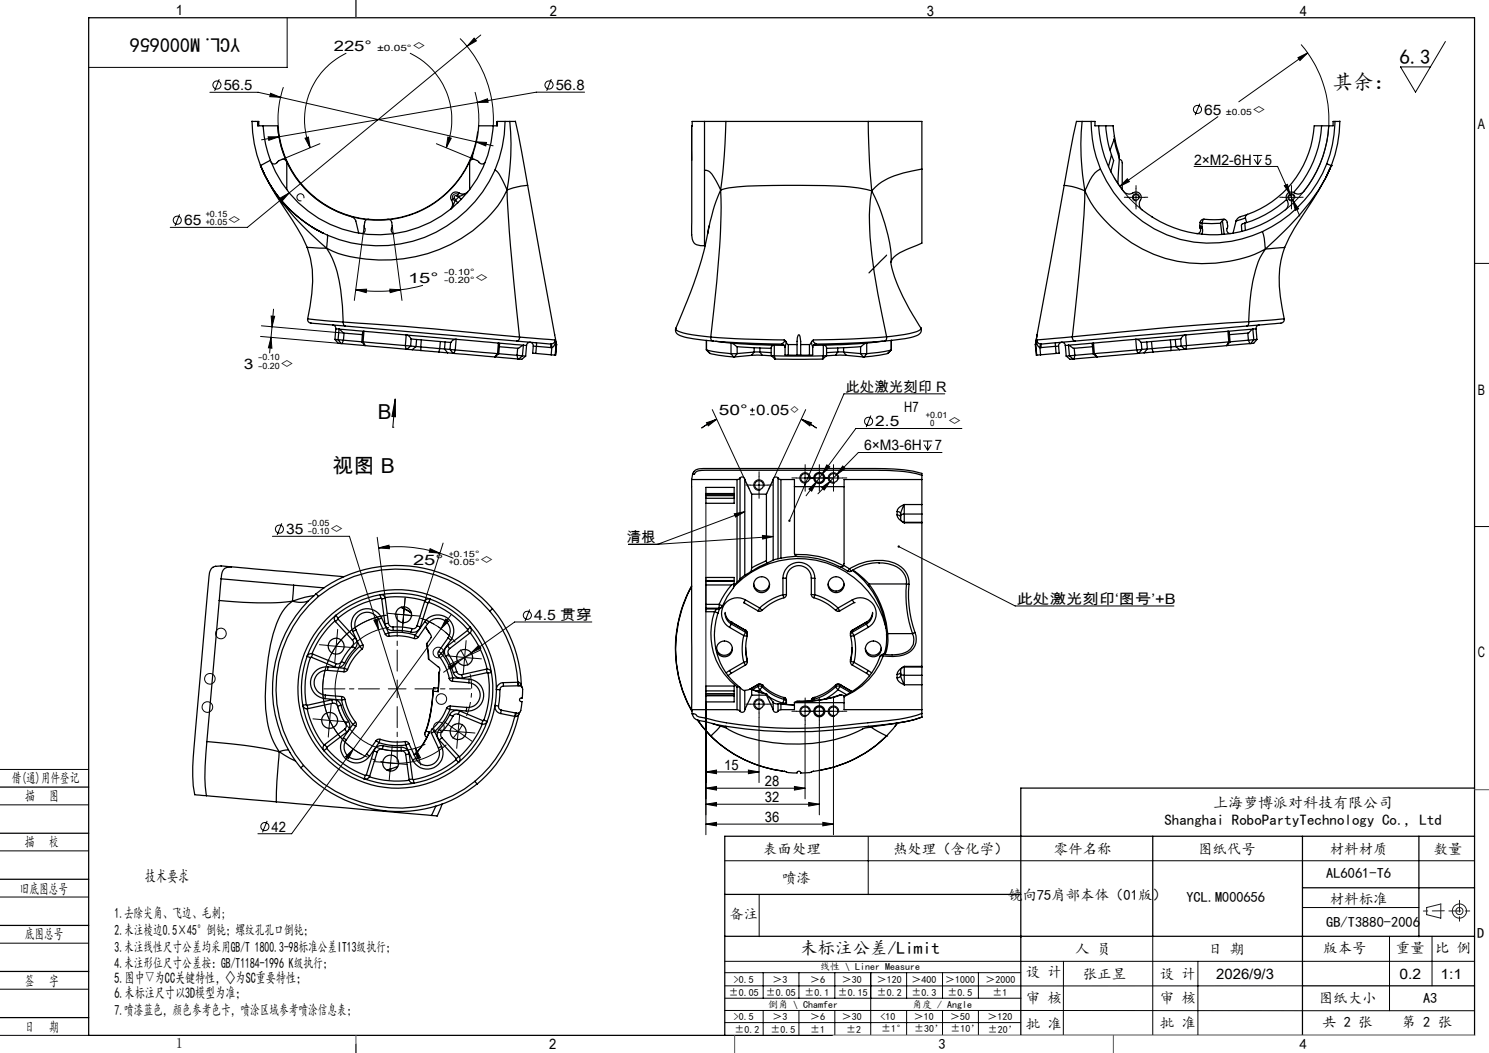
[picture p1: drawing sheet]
<svg xmlns="http://www.w3.org/2000/svg" width="420mm" height="297mm" viewBox="0 0 420 297" stroke-linecap="round" stroke-linejoin="round" font-family="sans-serif">
<defs><g id="words">
<g font-size="5.8">
<text x="394.8" y="18">6.3</text>
<text x="375.8" y="25.2">其余：</text>
<text x="106.5" y="118.2">B</text>
<text x="93.9" y="133.5">视图 B</text>
</g>
<text font-size="5.6" x="67.7" y="10.6" transform="rotate(-180 67.7 10.6)">YCL.M000656</text>
<text font-size="4.9" x="225.7" y="269">未标注公差/Limit</text>
<text font-size="4.7" x="40.9" y="248.8">技术要求</text>
<g font-size="4.2">
<text x="342.2" y="227.9">上海萝博派对科技有限公司</text>
<text x="328.5" y="232.8">Shanghai RoboPartyTechnology Co., Ltd</text>
<text x="32.3" y="277.4">5.图中▽为CC关键特性，◇为SC重要特性；</text>
<text x="32.3" y="281.6">6.未标注尺寸以3D模型为准；</text>
</g>
<g font-size="4.1">
<text x="49.6" y="4.3">1</text>
<text x="155.1" y="4.6">2</text>
<text x="261.4" y="4.6">3</text>
<text x="366.6" y="4.6">4</text>
<text x="94.1" y="14.4">225°</text>
<text x="116.1" y="14.4">◇</text>
<text x="63.1" y="25.4">56.5</text>
<text x="156.8" y="25.4">56.8</text>
<text x="339.7" y="32.3">65</text>
<text x="353.1" y="32.3">◇</text>
<text x="416.9" y="36.3">A</text>
<text x="336.8" y="46.5">2×M2-6H</text>
<text x="356.8" y="46.5">5</text>
<text x="51.9" y="63.6">65</text>
<text x="64.1" y="63.6">◇</text>
<text x="115.1" y="79.9">15°</text>
<text x="133.8" y="79.9">◇</text>
<text x="68.7" y="104.1">3</text>
<text x="78.9" y="104.1">◇</text>
<text x="238.5" y="110.5">此处激光刻印 R</text>
<text x="416.9" y="111.3">B</text>
<text x="202.7" y="117.1">50° 0.05◇</text>
<text x="255" y="116.2">H7</text>
<text x="246.9" y="120.3">2.5</text>
<text x="267.3" y="120.3">◇</text>
<text x="243.7" y="127">6×M3-6H</text>
<text x="263.7" y="127">7</text>
<text x="80.7" y="150.7">35</text>
<text x="92.9" y="150.7">◇</text>
<text x="176.8" y="152.9">清根</text>
<text x="116.5" y="159.4">25°</text>
<text x="135.2" y="159.4">◇</text>
<text x="286.8" y="170.3">此处激光刻印‘图号’+B</text>
<text x="150.7" y="175">4.5 贯穿</text>
<text x="416.9" y="185.3">C</text>
<text x="3.3" y="220.9">借(通)用件登记</text>
<text x="204.3" y="217.1">15</text>
<text x="215.8" y="221.7">28</text>
<text x="7.1" y="226">描</text>
<text x="13.9" y="226">图</text>
<text x="215.8" y="226.3">32</text>
<text x="215.8" y="231.9">36</text>
<text x="7" y="238.9">描</text>
<text x="13.8" y="238.9">校</text>
<text x="76.6" y="234.6">42</text>
<text x="215.3" y="240.8">表面处理</text>
<text x="251.9" y="240.8">热处理（含化学）</text>
<text x="297.3" y="240.8">零件名称</text>
<text x="337.9" y="240.8">图纸代号</text>
<text x="375.1" y="240.8">材料材质</text>
<text x="404.4" y="240.8">数量</text>
<text x="220.6" y="249">喷漆</text>
<text x="374.1" y="247.7">AL6061-T6</text>
<text x="5.6" y="252">旧底图总号</text>
<text x="284.4" y="253.7">镜向75肩部本体（01版）</text>
<text x="334.7" y="254.4">YCL.M000656</text>
<text x="375.1" y="254.9">材料标准</text>
<text x="32.3" y="258.9">1.去除尖角、飞边、毛刺;</text>
<text x="32.3" y="263.6">2.未注棱边0.5×45°倒钝；螺纹孔孔口倒钝；</text>
<text x="205.7" y="259.3">备注</text>
<text x="374.1" y="261.4">GB/T3880-2006</text>
<text x="7" y="265">底图总号</text>
<text x="32.3" y="268.4">3.未注线性尺寸公差均采用GB/T 1800.3-98标准公差IT13级执行；</text>
<text x="303.3" y="269">人 员</text>
<text x="340.8" y="269">日 期</text>
<text x="373.2" y="268.7">版本号</text>
<text x="393.7" y="268.7">重量</text>
<text x="404.8" y="268.7">比 例</text>
<text x="416.7" y="264.6">D</text>
<text x="32.3" y="273.2">4.未注形位尺寸公差按：GB/T1184-1996 K级执行；</text>
<text x="289.3" y="275.5">设 计</text>
<text x="7" y="278">签</text>
<text x="13.8" y="278">字</text>
<text x="305.4" y="276">张正昱</text>
<text x="327.2" y="276">设 计</text>
<text x="343.1" y="276">2026/9/3</text>
<text x="394.8" y="276">0.2</text>
<text x="406.3" y="276">1:1</text>
<text x="32.3" y="286.4">7.喷漆蓝色，颜色参考色卡，喷涂区域参考喷涂信息表；</text>
<text x="289.3" y="283">审 核</text>
<text x="327.2" y="282.9">审 核</text>
<text x="372" y="283">图纸大小</text>
<text x="401.4" y="283">A3</text>
<text x="7" y="291">日</text>
<text x="13.8" y="291">期</text>
<text x="289.3" y="290.1">批 准</text>
<text x="327.2" y="290">批 准</text>
<text x="373" y="289.8">共 2 张</text>
<text x="395.4" y="289.8">第 2 张</text>
<text x="49.6" y="295.6">1</text>
<text x="154.9" y="296">2</text>
<text x="264.7" y="296">3</text>
<text x="366.6" y="296">4</text>
</g>
<g font-size="2.8">
<text x="231.3" y="273.6">线性 \ Liner Measure</text>
<text x="205.6" y="280.8">±0.05</text>
<text x="207" y="277.2">&gt;0.5</text>
<text x="216" y="280.8">±0.05</text>
<text x="217.9" y="277.2">＞3</text>
<text x="227" y="280.8">±0.1</text>
<text x="228.5" y="277.2">＞6</text>
<text x="236.3" y="280.8">±0.15</text>
<text x="237.5" y="277.2">＞30</text>
<text x="247.4" y="277.2">＞120</text>
<text x="247.4" y="280.8">±0.2</text>
<text x="257.1" y="277.2">＞400</text>
<text x="257.1" y="280.8">±0.3</text>
<text x="266.6" y="277.2">＞1000</text>
<text x="267.3" y="280.8">±0.5</text>
<text x="278" y="277.2">＞2000</text>
<text x="279.9" y="280.8">±1</text>
<text x="207" y="287.8">&gt;0.5</text>
<text x="216.6" y="284.3">倒角 \ Chamfer</text>
<text x="217.9" y="287.8">＞3</text>
<text x="228.5" y="287.8">＞6</text>
<text x="237.5" y="287.8">＞30</text>
<text x="248.4" y="287.8">&lt;10</text>
<text x="257.3" y="284.3">角度 / Angle</text>
<text x="257.8" y="287.8">＞10</text>
<text x="268" y="287.8">＞50</text>
<text x="278.5" y="287.8">＞120</text>
<text x="207.1" y="291.3">±0.2</text>
<text x="217.3" y="291.3">±0.5</text>
<text x="228.5" y="291.3">±1</text>
<text x="238.7" y="291.3">±2</text>
<text x="248.6" y="291.1">±1°</text>
<text x="257.8" y="291.1">±30’</text>
<text x="268.1" y="291.1">±10’</text>
<text x="278.6" y="291.2">±20’</text>
</g>
<g font-size="2.4">
<text x="106.4" y="14.4">±0.05°</text>
<text x="345.8" y="32.3">±0.05</text>
<text x="58" y="61.1">+0.15</text>
<text x="58" y="63.6">+0.05</text>
<text x="125.3" y="77.4">-0.10°</text>
<text x="125.3" y="79.9">-0.20°</text>
<text x="72.8" y="101.7">-0.10</text>
<text x="72.8" y="104.1">-0.20</text>
<text x="261.2" y="117.8">+0.01</text>
<text x="262.4" y="120.3">0</text>
<text x="86.8" y="148.2">-0.05</text>
<text x="86.8" y="150.7">-0.10</text>
<text x="126.7" y="157">+0.15°</text>
<text x="126.7" y="159.4">+0.05°</text>
</g>
</g></defs>
<g fill="none" stroke="#000" stroke-width=".28">
<path d="M100.4 0v5M81 5v14h-56M97.7 15a20.8 20.8 0 0 0-10.2 26.7M115.6 15a20.8 20.8 0 0 1 10.3 26.7M129.8 10.9a32.8 32.8 0 0 1 9.3 24.6M131.8 13l-62 51.1h-21.8M133.7 10.8l.7 .7-2.6 1.5zM135.6 9.9l-3.8 3.1M366.1 16.3l2.8-1.4-2.2 2.2zM367 12.6a32.5 32.5 0 0 1-4.4 46.6M368.9 14.9l-19.5 13.8M407.7 11.7l-8.4 14.3-4.3-7.1h8.5"/>
<path d="M59.2 26h13.6l6.3 1.4M61.8 22.4l-1.3 3.2M75.6 38.6h3.1l-2.9 1zM76.3 26.3l2.8 1.1-3-.1zM78.3 35.6a28.4 28.4 0 0 0 24.5 26.3 28.4 28.4 0 0 0 30.7-18.7M78.7 38.6l-4.9 .8M79.1 27.4l55.1 12.6M79.9 24.6a28.2 28.2 0 0 0 24 37.2M86 39l1-.3 .5 3zM126.3 38.7l1 .3-1.4 2.7zM134 26l.9 4.7 .1 4.8M134.7 28.9l2.8-1 .2 1z"/>
<path d="M134.7 28.9l-56 9.7M134.7 37.1a28.2 28.2 0 0 1-25.3 24.7M155.5 22.3l-1.3 3.3M164.9 26h-13.6l-16.6 2.9M338.4 29.2l-1.3 3.3M343.5 32.9l-27.7 19.7M79 55.9l2.6-1.5-2 2.3zM85.7 55.9a1 1 0 0 0-.9-1.2 1 1 0 0 0-1 1 1 1 0 0 0 1.2 .9M90.2 40.5l-10.7 4.5M123.1 40.5l10.7 4.5M129.5 55.9a.99 .99 0 0 0-.8-1.2 .99 .99 0 0 0-1.1 1 .99 .99 0 0 0 1.2 .9M134.2 40l3 .2-.2 1z"/>
<path d="M134.2 40l4.9 1.1M314.2 50l1.8 2.7 2 2.6 4.1 3.9M317.9 55.7h5M318 50.4l.6 .8-2.8 1.4zM320.4 53.2v5M321.4 55.9a.99 .99 0 0 0-.9-1.2 .99 .99 0 0 0-1.1 1 .99 .99 0 0 0 1.3 .9M336.8 47h23.6l3.5 7.9M353.4 43.8h2.6M353.8 44.9l1 1.6M354.8 43.8v2.7M355.7 44.9l-.9 1.6M361.8 55.7h4.9"/>
<path d="M362.3 52.4l.8-.4 .8 2.9zM363.9 54.9l.7 1.5M364.3 53.2v5M364.6 56.4l1.7 2.5-.9 .4zM364.6 56.4l2 4.6M365.2 55.9a.99 .99 0 0 0-.8-1.2 .99 .99 0 0 0-1.1 1 .99 .99 0 0 0 1.2 .9M50.7 60.5l-1.3 3.2M102.7 63.7l-2.8 21M110.6 63.7l2.8 21M415.9 74.3h4.1M73.5 94.9l23 2M73.7 91.9l23.1 2"/>
<path d="M76.4 95.2l.3 3-1-.1zM76.4 95.2l-.3 4.4M76.5 89.1l1 .1-.8 3zM76.7 92.2l-.3 3M77.2 87.2l-.5 5M100.3 81.7l3.1-.1-.1 .9zM100.3 81.7l5.3 .5 3.2-.1 4.2-.4M110 81.6l3 .1-2.9 .8zM119.3 80.5l-6.3 1.2M199.3 119.2l2.9-1-2.4 1.9zM200.9 115.5l9.2 19.8M202.2 118.2l-4.3 2.6"/>
<path d="M211.6 117h1.3M211.6 115.7h1.3M212.2 115v1.3M226 118.2l2.9 1-.5 .9zM226 118.2l4.3 2.6M227.3 115.5l-9.2 19.8M245.6 117.2l-1.3 3.3M266.5 111.1h-28.4l-15.4 35.8M211.6 136.8h5M214.1 134.3v5M215.5 137.2a1.51 1.51 0 0 0-1.3-1.9 1.51 1.51 0 0 0-1.6 1.7 1.51 1.51 0 0 0 1.9 1.3M224.6 134.8h13"/>
<path d="M227.1 132.3v5M228.2 137.9l2.2-2.1-1.4 2.7zM228.5 135.2a1.5 1.5 0 0 0-1.3-1.9 1.5 1.5 0 0 0-1.6 1.7 1.5 1.5 0 0 0 1.9 1.3M230.4 135.8l-3 4M231.1 132.3v5M231.8 137.5l2.4-1.8-1.7 2.5zM231.8 133.8l-1.4 2M233.2 131.1l.8 .6-2.2 2.1zM235.1 132.3v5M236 133.9l-5.3 5.4M236.5 135.2a1.5 1.5 0 0 0-1.3-1.9 1.5 1.5 0 0 0-1.6 1.7 1.5 1.5 0 0 0 1.9 1.3M237.7 131.4l.7 .7-2.4 1.8z"/>
<path d="M260.3 124.4h2.7M260.7 125.4l1 1.6M261.7 124.4v2.6M262.6 125.4l-.9 1.6M265.7 127.6h-23.6l-6.1 6.3M271.3 120.9h-29.9l-9.6 12.9M76.8 151.3h21.8l20.1 64.5M79.5 147.6l-1.3 3.3M106.4 151.5l2.3 17.3M106.8 154.5l2.9-.7 .1 1zM106.8 154.5a39.9 39.9 0 0 1 17.3 1.5M121.3 154.8l2.8 1.2-3-.3z"/>
<path d="M124.1 156l3.8 1.5M125 153.2l-5.2 16.5M177.3 153.5h8.2M199.1 142v93.4M207.1 144.9l3-.6-2.6 1.5zM210.1 144.3l-24.6 9.2M215.1 151l3 .3-3 .7zM218.1 151.3l-32.6 2.2M253.5 154.2l32.8 16.7h44.8M415.9 148.5h4.1M95 179.8l-.4 4.9M105.4 174.9l1-.3 .4 3z"/>
<path d="M109.1 173.5a21 21 0 0 0-17.8 17.2 21 21 0 0 0 10.9 22.2M109.7 176.9a17.8 17.8 0 0 0-10.3 5.3M111.3 173.3l2.2 .1 2.8 .4M111.4 173.2l4.9 .4M114.1 170.9l-.5 5M118.5 174.3a21.5 21.5 0 0 1 8.1 4.9M124.4 177.3l-42.1 57.9h-9.6M125.7 174.6l.8 .6-2.1 2.1zM127.3 173.3l-2.9 4M149.4 171.9l-1.3 3.3M166.9 175.4h-21.7l-12.3 8.7M92.3 182.1l5 .4"/>
<path d="M96.3 186.6a17.5 17.5 0 0 0 3.4 20.2 17.5 17.5 0 0 0 20.3 3.1M126.5 188.1l2.7-1.4-2.1 2.2zM128.6 185.2l4.9 .5M131.3 182.9l-.5 5M132.9 184.1l-7.8 5.5M135 182l.6 .8-2.7 1.3zM211.6 198.6h5M214.1 196.1v5M215.5 199a1.5 1.5 0 0 0-1.3-1.9 1.5 1.5 0 0 0-1.6 1.6 1.5 1.5 0 0 0 1.9 1.4M227.1 198.1v5M231.1 198.1v5M235.1 198.1v5"/>
<path d="M0 217h25M90.5 203l5 .4M93.2 200.7l-.4 5M97.5 213.4l2.2-2.1-1.4 2.7zM107.7 215l5 .4M110.4 212.8l-.4 4.9M117.2 211l1.4 2.7-.9 .3zM126.7 206.1l5 .5M129.4 203.9l-.4 4.9M199.1 217.7l3-.5v1zM199.1 217.7h15M211.1 217.2l3 .5-3 .5z"/>
<path d="M214.1 202.4v18.3M224.6 200.6h13M227.1 204.4v20.9M228.5 201a1.5 1.5 0 0 0-1.3-1.9 1.5 1.5 0 0 0-1.6 1.7 1.5 1.5 0 0 0 1.9 1.3M231.1 204.4v25.4M235.1 204.4v31M236.5 201a1.5 1.5 0 0 0-1.3-1.9 1.5 1.5 0 0 0-1.6 1.7 1.5 1.5 0 0 0 1.9 1.3M0 227h25M0 240h25M75.4 231.5l-1.4 3.3M199.1 226.8l3-.5v1.1zM199.1 226.8h32"/>
<path d="M199.1 222.3l3-.5v1zM199.1 232.4l3-.5v1zM199.1 222.3h28M199.1 232.4h36M224.1 221.8l3 .5-3 .5zM228.1 226.3l3 .5-3 .6zM232.1 231.9l3 .5-3 .5zM244.9 236v16.3M0 253h25M204.4 242.8h211.5M214.1 252.4v11.8M367.4 256h32.8"/>
<path d="M0 266h25M0 279h25M204.4 271.1h211.5M204.4 278.1h163M204.4 274.4h83.5M215.3 274.4v7.1M225.4 274.4v7.1M235.5 274.4v7.1M245.6 274.4v17.6M255.7 274.4v7.1M265.9 274.4v7.1M276 274.4v7.1"/>
<path d="M300 271.1l-.1 21M325.2 264.1v27.9M337.9 271.1v20.9M391.9 264.1v21M403.9 264.1v14M0 292h25M100.4 294.5v2.5M204.4 285l211.5 .1M204.4 288.4h83.5M204.5 281.5h83.5M215.3 285v7M225.4 285v7"/>
<path d="M235.5 285v7M255.7 285v7M265.9 285v7M276 285v7M287.9 292h128"/>
<circle cx="61.2" cy="24" r="1.15"/>
<circle cx="154.9" cy="24" r="1.15"/>
<circle cx="337.8" cy="30.9" r="1.14"/>
<circle cx="50" cy="62.1" r="1.15"/>
<circle cx="245" cy="118.8" r="1.15"/>
<circle cx="78.8" cy="149.2" r="1.15"/>
<circle cx="62.3" cy="178.7" r="1.51"/>
<circle cx="148.7" cy="173.5" r="1.15"/>
<circle cx="58.5" cy="199.4" r="1.49"/>
<circle cx="59.2" cy="191.5" r="1.49"/>
<circle cx="123.6" cy="184" r="1.49"/>
<circle cx="124.5" cy="197.2" r="1.49"/>
<circle cx="123.8" cy="205.1" r="1.5"/>
<circle cx="74.7" cy="233.1" r="1.15"/>
</g>
<path d="M111.5 112.5v5h-.9zM111.5 112.5l-.7 8M110.8 120.5h.1" fill="none" stroke="#000" stroke-width=".3"/>
<g fill="none" stroke="#191924" stroke-width=".28">
<path d="M402.4 256l4-1v4l-4-1z"/>
<circle cx="411.7" cy="257" r="1"/>
<circle cx="411.7" cy="257" r="2"/>
</g>
<path d="M131.1 185.4l.9 2.3M131.1 185.4l-1.2-2.2M129.2 206.3l-1.5 2M129.2 206.3l1.3-2.1" fill="none" stroke="#000" stroke-width=".28" stroke-dasharray="30.5 1.3 1.3 1.3" stroke-linecap="butt"/>
<path d="M118.7 174.4a21 21 0 0 1 9.7 6.8M132.6 190.2a21 21 0 0 1-1 11.7" fill="none" stroke="#000" stroke-width=".28" stroke-dasharray="30.5 1.3 1.3 1.3" stroke-dashoffset="26.4" stroke-linecap="butt"/>
<path d="M125.9 210.1a21 21 0 0 1-32.9-6.9 21 21 0 0 1 15.9-29.7" fill="none" stroke="#000" stroke-width=".28" stroke-dasharray="30.5 1.3 1.3 1.3" stroke-dashoffset="10.5" stroke-linecap="butt"/>
<path d="M212 139.4l-1.9-4.1M216.2 139.4l1.9-4.1" fill="none" stroke="#000" stroke-width=".28" stroke-dasharray="30.5 1.3 1.3 1.3" stroke-dashoffset="30.1"/>
<g fill="none" stroke="#000" stroke-width=".35">
<path d="M25 5h390.9v287h-390.9zM71.1 34.1a35.9 35.9 0 0 0 2.4 12.6M71.1 34.3h1.6v1.2h1.5a32.2 32.2 0 0 0 2.1 9.7M72.8 34.3h.2v1.2M74.3 35.5h4a28.7 28.7 0 0 0 21.3 25.8l.7 .8 .9 3.7M139.1 35.5a32.5 32.5 0 0 1-27.4 30.3 32.5 32.5 0 0 1-35.4-20.6M140.2 34.3v1.2M142.5 34.3a35.3 35.3 0 0 1-2.9 13.7M142.5 34.3h-2.2v1.2h-5.3a33.1 33.1 0 0 1-1.7 8.2v1.2M142.5 34.3h1.3M143.8 34.3a72.2 72.2 0 0 1-.8 19.3M143.8 34.3h1.5"/>
<path d="M145.4 34.2l1.7 8.4 9.9 54.6M195.1 35.5v30.7M195.1 35.5v9.7M198.7 34.3v13.7M198.7 34.3h6.1M198.7 34.3h-3.5l.1 1.2h-.2M204.8 34.3h40.1M204.8 34.3a168.9 168.9 0 0 1-1.5 19.3M244.9 34.3a209 209 0 0 0 1 19.5M244.9 34.3h15.1v13.4M303.6 34.2l-3.4 18.1M303.7 34.3h1.5"/>
<path d="M305.2 34.3h2.6M305.2 34.3a74.6 74.6 0 0 0 .8 19.5M307.8 34.3a35.6 35.6 0 0 0 2.6 13.4M307.8 34.3h1.1v1.2h5.1l.3 2.9M309.9 35.5a31.5 31.5 0 0 0 7.6 19l1.1 .2 .7-.1a1.57 1.57 0 0 1 2.2 0 1.57 1.57 0 0 1 0 2.2l-.2 .7 .3 1.1a31.9 31.9 0 0 0 41.5 0l.3-1.1-.2-.7a1.57 1.57 0 0 1 0-2.2 1.57 1.57 0 0 1 2.2 0l.7 .1 1.1-.2a30.7 30.7 0 0 0 7.6-19M311.9 35.5a30.1 30.1 0 0 0 1.6 8.2M314.3 39.2l.5 2.5 .9 3M314.3 39.2l-1.2 3.1M314.3 38.4v.8M314.3 38.4l1.4 5.3v1M372.8 35.5a30.3 30.3 0 0 1-7.9 18.8M376.6 34.3h1.3"/>
<path d="M376.6 34.3a35.9 35.9 0 0 1-2.4 11.9M376.6 34.3h-.6v1.2h-5.3a28.3 28.3 0 0 1-18.8 25M377.9 34.1a35.9 35.9 0 0 1-2.4 12.6M73.5 46.7a36.1 36.1 0 0 0 17.4 18.9M73.5 46.7a126.9 126.9 0 0 0 10.4 17.6l1.4 2.5 1.3 3M73.5 46.7h.1M73.5 46.7a36 36 0 0 0 16.8 18.6M73.5 46.7l.1 .2M73.8 47.4l.7 1.6M76.3 45.2l-2.8 1.5M76.3 52.3a77.1 77.1 0 0 0 15.8 17.7M76.5 45.8a1.32 1.32 0 0 0 2.1-.4l.9-.4a1.02 1.02 0 0 1 1.4 .9v7.5"/>
<path d="M127.4 56.5a2.08 2.08 0 0 1-.3 2.5M128.2 55.9l.2 .6M128.2 55.9l-.8 .6M128.4 56.5l.8 .7M128.4 56.5l-1.3 2.4M128.9 55.2l.5 .3M128.9 55.2a.51 .51 0 0 0-.7 .1 .51 .51 0 0 0 0 .6M129.4 55.5l.7 .7M129.4 55.5l-1 1M129.4 54.4l-.5 .8M129.4 54.4a1.5 1.5 0 0 0-1.9 .2 1.5 1.5 0 0 0-.1 1.9M131.7 54.3l-2.3 1.2"/>
<path d="M131.9 54.1a1.96 1.96 0 0 1-2.5 .3M136.8 45.9a1.33 1.33 0 0 1-2-.5l-1-.4a1 1 0 0 0-1.3 .9v7.6M139.6 48a35.8 35.8 0 0 1-47.2 18.4M139.6 48a6.5 6.5 0 0 1 2.5 3.6l.9 2M143 53.6a33.6 33.6 0 0 1-15.9 15.4 42.6 42.6 0 0 1-33.2 1.9l-1.8-.9M143 53.6l.4 7.1a629.5 629.5 0 0 0 3.1 34.4M148.8 52.3l-2.8 .4-3 .9M198.7 48a3.3 3.3 0 0 1 2.9 2.4l1.7 3.2M198.7 48v21.3M203.3 53.6l1.2-.4a85 85 0 0 1 17.3-.9 127.4 127.4 0 0 1 21.4 .9l2.7 .6M203.3 53.6a206.7 206.7 0 0 1-1.9 33.6l-.9 7.9M203.3 53.6a51.7 51.7 0 0 0-3.7 12.3"/>
<path d="M245.9 53.8a69.8 69.8 0 0 0 .7 23.1l3.5 18.1M245.9 53.8a51.8 51.8 0 0 1 5.5 19.1l-.1 .9M260 47.7v20.9l-1.3 .6a21.7 21.7 0 0 0-6.3 3.1 1.81 1.81 0 0 0-1.1 2 56.7 56.7 0 0 0 8.4 18.2M260 47.7a27.7 27.7 0 0 0-11.3 3.6l-2.8 2.5M300.2 52.3l-7.7 42.1M300.2 52.3l2.6 .4 3.2 1.1M306 53.8a37 37 0 0 0 22.7 19.1 38.7 38.7 0 0 0 28.2-2.7M306 53.8a442.6 442.6 0 0 1-3.5 41.2M310.4 47.7a33.7 33.7 0 0 0 45.7 17.6M310.4 47.7a8.9 8.9 0 0 0-3.9 5.1l-.5 1M313.5 43.7l.6 1.6-.8 3.2M313.5 43.7l-.8 3.3"/>
<path d="M315.7 44.7l-.4 7.1M315.7 44.9l.6 .3 .2 .7v7.6M362.9 56.3l-.9 .8a30.5 30.5 0 0 1-10.9 5.8M374.2 49.6l1-2.1-1.1 2.4M374.2 46.2l1.3 .5M374.2 46.2a35.8 35.8 0 0 1-18.1 19.1M375.5 46.7a103.4 103.4 0 0 1-9 15.5l-2.8 4.8-1.3 2.8M375.5 46.7a57.1 57.1 0 0 1-11.8 17.1l-6.8 6.4M375.5 46.7h.1M86.6 69.8a26.7 26.7 0 0 1 1.3 13l-1.1 7.1M86.6 69.8l5.5 .2M88.1 64.1l3.1 1.7-.3-.2"/>
<path d="M90.9 65.6l1.5 .8M92.1 70a26.6 26.6 0 0 1 4 11.7l.7 9.1M92.4 66.4l-.3 3.6M102.1 65.9a1.24 1.24 0 0 0 .6-2l.2-1.2a.97 .97 0 0 1 1-.9l2.1 .2 3.4-.2a1.03 1.03 0 0 1 1.1 .9l.1 1.4a1.09 1.09 0 0 0-.2 1.1 1.09 1.09 0 0 0 .9 .7M195.1 66.1a3.5 3.5 0 0 0 .8 2.6 3.4 3.4 0 0 0 2.8 .6M198.7 69.3l.2 .1M199.6 65.9a120.4 120.4 0 0 1-9 26.7M200 63.7l-.4 2.2M250.1 72l-5 5M251.3 73.8h.1M324.9 61.2l.2 .1M338.4 63.7l.6 .3"/>
<path d="M338.4 63.7l.1 .5M338.5 64.2l.1 .3M338.5 62.7l.6 .3M338.5 62.7l-.1 1M338.6 64.5a1 1 0 0 1-1.1 1.4M339 64l-.5 .2M339 64l.1 .2M339.1 64.2l-.5 .3M339.1 64.2a1.96 1.96 0 0 1-.2 1.8M339.1 63h5.2M339.1 63l-.1 1M339.6 61.8l5.8 .1"/>
<path d="M339.6 61.8l-.3 .4-.2 .8M339.6 61.8a1.03 1.03 0 0 0-1.1 .9M344.3 63l.4 3.1M344.8 62.3l-.5 .7M344.8 62.3l.5 3.8M345.4 61.9l-.6 .4M345.4 61.9l.7 .7 .2 1.5a1.09 1.09 0 0 0-.2 1.2 1.09 1.09 0 0 0 1.1 .6M348.7 62.3l-.9 3.5M351.1 62.9l-.9 .5 .1 1.8M351.1 62.9l.2 2.1M351.3 61.5l-2.6 .8M351.3 61.5l.3 1.3"/>
<path d="M351.9 60.5l-.5 .4-.1 .6M351.9 60.5l-1.6 .5a2.02 2.02 0 0 0-1.6 1.3M356.1 65.3l.5 2 .3 2.9M356.9 70.2a25.8 25.8 0 0 0-4 12.1l-.7 8.4M362.4 69.8a29.2 29.2 0 0 0-.8 17l.6 3.1a1.03 1.03 0 0 1-1 1.3l-9.6 .8M362.4 69.8l-5.5 .4M86.8 89.9a.99 .99 0 0 0 .9 1.2M86.8 89.9l10 .9M87.7 91.1l9.7 .9M93.8 91.6a.97 .97 0 0 1 .9 1.1M94.5 95.7l.9 .1M94.5 95.7l.9 1.1 .8 .1"/>
<path d="M94.7 92.7l.9 .1M94.7 92.7l-.2 3M95.4 95.8l1.5 .2M95.4 95.8l.8 1.1M95.6 92.8l7.1 .6M95.6 92.8a3.5 3.5 0 0 0 3.5 1.3l3.1 .3M95.6 92.8l-.2 3M96.2 96.9h.3M96.5 96.9l6.4 .6M96.8 90.8l17.6 1.3 32.1 3M96.8 90.8a.93 .93 0 0 0 .6 1.2M96.9 96l-.4 .9"/>
<path d="M96.9 96l5.2 .4M97 93.9l-.1 2.1M97.4 92l48.3 4.2M102.1 96.4h.3M102.1 96.4l.8 1.1M102.3 93.8l-.2 2.6M102.4 96.4l11.9 1.1M102.4 96.4l.6 1.1M102.7 93.4l11.9 1.1M102.7 93.4l-.4 .4M102.7 93.4l-.3 3M102.9 97.5h.1"/>
<path d="M103 97.5l11.5 1M114.3 97.5l1.5 .1M114.3 97.5l.2 1M114.5 98.5h.3M114.6 94.5l14.1 1.2M114.6 94.5l.9 .5 .4 .6 1.4 .1 9.9 .9 .6-.7 .9-.2M114.6 94.5l-.3 3M114.8 98.5l1.5 .1M115.8 97.6l-1 .9M115.8 97.6l1.5 .2M116 95.6l-.2 2M116.3 98.6l2.4 .3"/>
<path d="M117.3 97.8l1.4 .1M117.3 97.8l-1 .8M117.5 95.7l-.2 2.1M118.7 97.9l5.3 .4M118.7 97.9v1M118.7 98.9l5.1 .4M118.9 95.8l-.2 2.1M123.8 99.3l2.5 .2M124 98.3l1.4 .1M124 98.3l-.2 1M124.2 96.3l-.2 2M125.4 98.4l1.5 .2"/>
<path d="M125.4 98.4l.9 1.1M125.6 96.4l-.2 2M126.3 99.5l1.5 .2M126.9 98.6l1.5 .1M126.9 98.6l.9 1.1M127.1 96.6l-.2 2M127.8 99.7h.3M128.1 99.7l11.4 1M128.4 98.7l11.9 1.1M128.4 98.7l-.3 1M128.7 95.7l11.9 1.1M128.7 95.7l-.3 3"/>
<path d="M140.3 99.8h.4M140.3 99.8l-.8 .9M140.6 96.8l7 .6M140.6 96.8l.3 .1-.2 2.9M140.6 96.8l-.3 3M140.7 99.8l-1.1 .9M140.7 99.8l5.1 .4M145.7 96.2l9.6 .8M146 98.2l-.2 2M146.5 95.1a.94 .94 0 0 1-.8 1.1M146.5 95.1l10 .8M147.6 97.4l-.5 .2a1.49 1.49 0 0 1-1.9 .6l-4.3-.4"/>
<path d="M147.6 97.4l.9 .1M147.6 97.4l-.2 3M148.5 97.5l-.2 2.9M149.5 96.6a1.03 1.03 0 0 1 .9 1M149.5 96.6a.96 .96 0 0 0-1 .9M150.4 97.6l-.2 2 .9 .1M150.4 97.6l.9 .1M151.1 99.7l4.4 .4M151.3 96.7v1M151.3 97.7l4 .3M151.3 97.7l-.2 2M155.3 97v1"/>
<path d="M155.3 97h.2M155.3 98h.3M155.5 97l.1 1M155.6 98l-.1 2.1M156.5 95.9l.2 .6M156.5 95.9a.99 .99 0 0 1-1 1.1M156.7 96.5l.1 .7M156.7 96.5l-.5 1.1-.6 .4M156.8 97.2h.2M156.8 97.2l-.2 3M156.9 96.7l.1 .5M157 97.2l-.4 3"/>
<path d="M190.6 92.6a1.78 1.78 0 0 0 1.8 2.3 110.3 110.3 0 0 0 22.9 2l5.2 .1M190.6 92.6a1.27 1.27 0 0 0 1.3 1.1l3.4 .7 5.2 .7M199.1 96l.1 .1M199.2 96l.1 2.7M199.2 98.7l1 1M199.3 98.7l3.6 .7 3.3 .4M199.3 98.7l.9 1M200.2 99.7l2.6 .5 4.1 .5M200.5 95.1l9.5 .5 11.2 .3M200.5 95.1a.88 .88 0 0 0 .6 1.1M201.9 96.3l4.3 .5M206.2 96.8l12.2 .6"/>
<path d="M206.2 96.8l.5 .1a3.7 3.7 0 0 0 3.2 1l7.6 .3M206.2 96.8v3M206.2 99.8l.7 .9M207.9 99.7l-1.7 .1M207.9 99.7l-.7 1M207.9 97.8v1.9M212.7 99.3l-4.8 .4M212.7 99.3l-.7 .9M212.7 98.1v1.2M214.3 99.3l3.2 .1M214.3 99.3h-1.6M214.3 99.3l.7 .9"/>
<path d="M214.3 98.1v1.2M218.4 97.4h-.2a.67 .67 0 0 0-.6 .7l-.1 2.2M218.4 97.4h2.8M218.4 97.4v3M220.5 97l.4 .2M220.9 97.2l.5 .8M221.2 95.9a.82 .82 0 0 1-.7 1.1M221.2 95.9l.6 .6M221.4 98v2.1l1 .1M221.8 96.5l.6 .7M221.8 96.5l-.4 1.5M222.4 97.2h2.4"/>
<path d="M222.4 97.2v3M225.8 97.2h2.5M228.3 97.2v3M228.9 96.5l-.6 .7M228.9 96.5l.3 1.5M229.2 98v2.1l-.9 .1M229.4 95.9v.1a.92 .92 0 0 0 .8 1M229.4 95.9l-.5 .6M229.7 97.2l-.5 .8M230.2 97l-.5 .2M232.2 97.4a.82 .82 0 0 1 1 .7v2.2M232.2 97.4h-2.8"/>
<path d="M232.2 97.4v3M236.3 99.3l-3.1 .1M236.3 99.3h1.6M236.3 99.3l-.6 .9M236.3 98.1v1.2M237.9 99.3l4.8 .4M237.9 99.3l.8 .9M237.9 98.1v1.2M242.7 99.7l1.8 .1M242.7 99.7l.8 1M242.7 97.8v1.9M244.5 96.8l-12.3 .6"/>
<path d="M244.5 96.8l-1.6 1-9.8 .4M244.5 96.8v3M244.5 99.8l-.7 .9M248.9 96.2l-4.4 .6M250.1 95a.93 .93 0 0 1-.7 1.2l-6.8 .5-12.4 .3M250.1 95l-9.5 .6-11.2 .3M250.4 99.7l-2.5 .5-4.1 .5M251.4 98.7l-3.6 .7-3.3 .4M251.4 98.7l-1 1M251.4 96v2.7M251.5 96l-.1 .1M259.7 92.4a1.59 1.59 0 0 1-1.4 2.4 43.7 43.7 0 0 1-8.9 1.4"/>
<path d="M259.7 92.4v.1M259.7 92.5l.1 .2a3.1 3.1 0 0 1-2.2 1.1l-2.5 .6-5 .6M292 97.2h.2M292 97.2l.4 3M292.2 97.2l.2 3M292.2 96.3l-.2 .9M292.2 96.3l-.1 .4M292.3 96.5l-.1 .7M292.3 96.5l.5 1.1 .5 .4M292.5 94.4l-.3 1.9zM292.5 95.9l-.2 .6M292.5 95.9a.99 .99 0 0 0 1 1.1"/>
<path d="M293.3 98h.4M293.3 98l.2 2.1M293.5 97l-.2 1M293.5 97h.2M293.7 97v1M297.7 97.7l-4 .3M297.7 97.7l.2 2M297.7 96.7v1M297.9 99.7l-4.4 .4M298.6 97.6l.2 2-.9 .1M298.6 97.6l-.9 .1M299.4 96.6a.96 .96 0 0 1 1.1 .9"/>
<path d="M299.5 96.6a1.03 1.03 0 0 0-.9 1M300.5 97.5l.2 2.9M301.4 97.4a3 3 0 0 0 3 .7l3.8-.3M301.4 97.4l-.9 .1M301.4 97.4l.3 3M302.5 95a1.02 1.02 0 0 0 .8 1.2M302.5 95l-10 .9M303 98.2l.2 2M303.3 96.2l-9.6 .8M308.3 99.8h.4M308.3 99.8l1.1 .9M308.3 99.8l-5.1 .4"/>
<path d="M308.4 96.8l-7 .6M308.4 96.8l-.3 .3 .2 2.7M308.4 96.8l.3 3M308.7 99.8l.8 .9M320.4 95.7l-12 1.1M320.4 95.7l.2 3M320.6 98.7l-11.9 1.1M320.6 98.7l.4 1M321 99.7l-11.5 1M321.2 99.7h-.2M321.9 96.6l.2 2M322.1 98.6l-1.5 .1"/>
<path d="M322.1 98.6l-.9 1.1M322.7 99.5l-1.5 .2M323.5 96.4l.1 2M323.6 98.4l-1.5 .2M323.6 98.4l-.9 1.1M324.8 96.3l.2 2M325 98.3l-1.4 .1M325 98.3l.2 1M325.2 99.3l-2.5 .2M330.1 95.8l.2 2.1M330.3 98.9l-5.1 .4M330.3 97.9l-5.3 .4"/>
<path d="M330.3 97.9v1M331.5 95.7l.2 2.1M331.7 97.8l-1.4 .1M331.7 97.8l1 .8M332.7 98.6l-2.4 .3M333 95.6l.2 2M333.2 97.6l1.1 .9M333.2 97.6l-1.5 .2M334.3 98.5l-1.6 .1M334.4 94.5l-14 1.2M334.4 94.5l-.8 .3-.5 .8-1.4 .1-9.9 .9-.8-.8-.6-.1M334.4 94.5l.3 3"/>
<path d="M334.5 98.5h-.2M334.7 97.5l-1.5 .1M334.7 97.5l-.2 1M346 97.5l-11.5 1M346 97.5h.1M346.4 93.4l-12 1.1M346.4 93.4l.3 .2 .3 2.8M346.4 93.4l.2 3M346.6 96.4l-11.9 1.1M346.6 96.4h.4M346.6 96.4l-.6 1.1M347 96.4l-1 1.1"/>
<path d="M351.6 92l-48.3 4.2M352 93.9l.1 2.1M352.1 96l.4 .9M352.1 96l-5.1 .4M352.2 90.7l-21.7 1.6-28 2.7M352.2 90.7a.95 .95 0 0 1-.6 1.3M352.5 96.9h.3M352.5 96.9l-6.5 .6M353.4 92.8l-7 .6M353.4 92.8l-.5 .3a1.41 1.41 0 0 1-1.7 .9l-4.4 .4M353.4 92.8l.3 3M353.7 95.8l-1.6 .2"/>
<path d="M353.7 95.8l-.9 1.1M354.3 92.7l-.9 .1M354.3 92.7l.2 3M354.5 95.7l-.8 .1M354.5 95.7l-.9 1.1-.8 .1M355.2 91.6a.97 .97 0 0 0-.9 1.1M362.2 89.9l-10 .8M139.5 100.7h.1M139.6 100.7l6.4 .5M145.8 100.2l1.6 .2M145.8 100.2l.2 1M146 101.2l.3 .1"/>
<path d="M147.4 100.4h.9M147.4 100.4l-1.1 .9M148.3 100.4l-1.1 .9h-.9M155.5 100.1l1.1 .1M206.9 100.7h.3M212 100.2h3M212 100.2l-4.8 .5M215 100.2l2.6 .2M217.5 100.3l.9 .1M217.5 100.3l1.2 1M218.4 100.4h13.8M218.4 100.4l.3 .9"/>
<path d="M218.7 101.3h13.3M222.4 100.2h2.4l.1-4.9 .3-.9 .3 .1 .2 .5 .1 1.3v3.9h2.5M224.8 100.2h1M232.2 100.4l-.2 .9M233.2 100.3l-1 .1M233.2 100.3l-1.2 1M235.7 100.2l-2.7 .2M235.7 100.2h3M238.7 100.2l4.8 .5M243.5 100.7h.3M293.5 100.1l-1.1 .1M300.7 100.4l1.1 .9h.9"/>
<path d="M301.7 100.4h-1M301.7 100.4l1 .9M303 101.2l-.3 .1M303.2 100.2l-1.5 .2M303.2 100.2l-.2 1M309.4 100.7h.1M309.4 100.7l-6.4 .5M195.1 135.3v64.8M195.1 135.3h12.8M195.4 133.7l-.3 1.6M199.1 139.4v.4M199.1 139.2v-1.7h8v1.7"/>
<path d="M199.1 139.4h8M199.1 139.8h8M199.1 139.2v.2M199.1 139.8v.7M199.1 139.2h8M207.1 139.4v.4M207.1 139.2v.2M207.1 139.8v.7M207.9 135.3v28.9M208.7 134.8l-.8 .5M208.7 134.8a.75 .75 0 0 1 .9-.2 .75 .75 0 0 1 .5 .7M208.7 134.8v28.6"/>
<path d="M210.1 135.3v26.9M210.1 135.3l1.9 4.1M212 139.4v20.8M212 139.4h4.2M216.2 139.4v18.7M218.1 135.3v22.7M218.1 135.3l-1.9 4.1M219.5 134.8a.77 .77 0 0 0-.9-.2 .77 .77 0 0 0-.5 .7M219.5 134.8l.8 .5M219.5 134.8v22.8M220.3 135.3v22.1M220.3 135.3h3.8v2"/>
<path d="M224.1 137.3l.1 19.1M224.1 137.3h14M238.1 137.3v21.7l-.2 .6M260 134.1a54.6 54.6 0 0 0-14.6-1.5h-43.5a11.6 11.6 0 0 0-5.6 .5l-.4 .6h-.6a2.15 2.15 0 0 1 2-1.5l49.6-.1a51.4 51.4 0 0 1 13.1 1.4v1.8M260 135.3v7M260 135.3h-21.9v2M65.3 159.9l31.7 2.8M65.3 159.9l-1.2 .1-.8 .4a3.9 3.9 0 0 0-.9 2.9M65.3 159.9l-2.8-.3-1.6 .1a1.99 1.99 0 0 0-1.8 1.9l-4.4 49.3a38.7 38.7 0 0 0 .3 13.3l3.2 .2M199.1 140.5v1.5h8v-1.5M199.1 140.5h8M216.2 158.1l.1 .6h.2"/>
<path d="M216.2 158.1l-4.2 2.1M216.5 158.7l-2.4 1.2-2.5 1.5M218.1 158l-1.6 .7M219.5 157.6l-1.4 .4M220.3 157.4l-.8 .2M224.2 156.4a26 26 0 0 1 13.7 3.2M224.2 156.4l.4 .5a27.6 27.6 0 0 1 12.5 3l.8-.3M224.8 156.9l-4.5 .5M237.1 159.9l1.9 1.1M237.9 159.4l1.7 1M247.9 158.7a7.9 7.9 0 0 1 7.4 3.6l.3 .8 .1 1.6M248 158.7a13.4 13.4 0 0 0-7.8 2.3"/>
<path d="M253 145.2a3.4 3.4 0 0 0 2.1 2.3M253 144.2v1M253 144.2a.87 .87 0 0 1 1 .8M253 145.2a.88 .88 0 0 1 1 .7M254 145.5v.7a1.05 1.05 0 0 0 1.1 1.1M254 145v.5M255 147.3l.1 .2M255.1 142.3l-.6 .3a2.21 2.21 0 0 0-1.5 1.6M255.1 145l-.7 .1-.4 .4M255.1 142.3v2.7M255.1 142.3l-1.1 2.7M255.1 145v2.3"/>
<path d="M255.1 147.3h4.9M255.1 147.5h4.9M255.1 142.3h4.9M255.1 145h4.9M255.1 147.3v.2M260 147.5v40.5M260 142.3v2.7M260 145v2.3M260 147.3v.2M61.8 169.4a95 95 0 0 0 20.7 .2M61.8 169.4l-3.5 39.8M62.4 163.3l20.4 1.8"/>
<path d="M62.4 163.3l-.6 6.1M82.5 169.6a12.9 12.9 0 0 0-4.5 6.3 65.1 65.1 0 0 0-2.6 27.5l1.3 4.7 2 3.9M82.8 165.1l-.3 4.5M82.8 165.1l8.6 .7M87 169.5l-2 .4-2.5-.3M88.6 168l-2.6 .4-3.5 1.2M89.2 167.5a36.1 36.1 0 0 1 49.7 4.2M89.2 167.5a35.1 35.1 0 0 0-4.3 49l.7-.6M89.2 167.5l.6 .7M89.8 168.2a35.1 35.1 0 0 1 48.3 4.2M89.8 168.2a34.2 34.2 0 0 0-4.2 47.7M94.5 175.1a26.3 26.3 0 0 0-6.5 9.3"/>
<path d="M94.6 175.3l4.8 5.2M94.7 173.6a27 27 0 0 0-8.1 11.5M94.7 173.6a1.24 1.24 0 0 0-.1 1.7M94.7 173.6l.7 .7M95.4 174.3v.3M95.4 174.6l4.8 5.3M95.4 174.6l-.8 .7M99.5 178.1l2 4.2M100.2 179.9a2.22 2.22 0 0 1-.1 3M100.2 179.9l-.8 .6M100.4 177.7l-.9 .4M100.4 177.7l1.9 4.2"/>
<path d="M106.8 174.7a3.5 3.5 0 0 0-4.7-1.7 3.5 3.5 0 0 0-1.7 4.7M106.8 174.7l1.9 4.2M107.2 167.7a27.7 27.7 0 0 0-12.5 5.9M107.2 167.7a27 27 0 0 1 14.1 1.3M107.2 167.7a1.22 1.22 0 0 1 1.5 1.1M107.2 167.7l.2 1M107.4 168.7l.3 .2M107.4 168.7a25.9 25.9 0 0 0-12 5.6M107.6 174.3a4.5 4.5 0 0 0-5.9-2.2 4.5 4.5 0 0 0-2.2 6M107.6 174.3l-.8 .4M107.6 174.3l2 4.2M107.7 168.9l.9 7"/>
<path d="M108.6 175.9a2.18 2.18 0 0 0 2.3 1.9M108.6 168.6a26 26 0 0 1 11.3 .9M108.7 168.8l.9 7M108.7 168.8l-1 .1M108.7 178.9l.4 .5 .6 .1M109.6 175.8a1.15 1.15 0 0 0 1.2 1M109.6 175.8l-1 .1M109.6 178.5a15.6 15.6 0 0 1 7.5 .6M109.6 178.5l.1 1M109.6 178.5l-.9 .4M109.7 179.5a15.6 15.6 0 0 1 7.1 .6M110.8 176.8l2.8 .1 2.6 .4"/>
<path d="M110.8 176.8l.1 1M110.9 177.8l2.6 .1 2.5 .4M113.1 171.3l2.9 1.6-2.8-1.6M116.2 177.3l-.2 1M117.1 179.1l-.3 1M117.1 179.1l.9 .6M117.6 176.5a1.14 1.14 0 0 1-1.4 .8M117.6 176.5l1 .3M118 179.7l-.4 .4h-.8M118.6 176.8a2.13 2.13 0 0 1-2.6 1.5M119.8 169.7l-2.2 6.8M119.8 169.7l.9 .3"/>
<path d="M119.8 175.4a4.5 4.5 0 0 1 6.3-1.2 4.5 4.5 0 0 1 1.1 6.3M119.8 175.4l.8 .5M119.8 175.4l-2.7 3.7M120 176.8l.9 1.5M120 176.8l1.2 1.8M120.6 175.9a3.5 3.5 0 0 1 4.9-.8 3.5 3.5 0 0 1 .9 4.8M120.6 175.9l-2.6 3.8M120.7 170l-2.1 6.8M121 169.9a25.9 25.9 0 0 1 10.9 7.6M121 169.9l-.3 .1M121 178.3l.2 .3M121.2 178.6l.4 .7v.5l-1.2 1.7"/>
<path d="M121.3 169a26.6 26.6 0 0 1 11.3 7.9M121.3 169a1.17 1.17 0 0 0-1.5 .7M121.3 169l-.3 .9M126.4 179.9l.8 .6M126.4 179.9l-2.7 3.9M131.9 177.8l-5.7 4.4M131.9 177.8l.6 .8M131.9 177.5v.3M132.5 178.6l-5.7 4.3M132.6 176.9a26.7 26.7 0 0 1 6 12.8M132.6 176.9a1.16 1.16 0 0 1-.1 1.7M132.6 178.5a26.8 26.8 0 0 1 4.8 10.2"/>
<path d="M132.6 176.9l-.7 .6M138.1 172.4a34.5 34.5 0 0 1 7.9 20M138.9 171.7a35.1 35.1 0 0 1 8.1 21.7M138.9 171.7l-.8 .7M195.1 165.2a36.2 36.2 0 0 0 .1 35.4M195.1 165.4a36.1 36.1 0 0 0 0 35M199.1 165v5.5M199.1 163.9v1.1M199.1 170.5v1.1M199.1 163.8h.1M199.1 171.7h3.6M199.1 171.7v.8h2.4"/>
<path d="M199.1 163.8v-.9h8v.9h-8M199.1 163.8h8v.1M199.1 163.8v.1M199.1 171.6v.1M199.1 170.5h3.7M199.1 165h7.2M199.1 163.9h8M199.1 171.6h3.7M201.5 172.5a18.9 18.9 0 0 0 6.4 21.2M201.5 172.5l1 .5M202.3 171.7l-.8 .8M202.5 173a18.8 18.8 0 0 0 6.2 20.8"/>
<path d="M202.5 173h.1M202.7 171.7h.1M202.8 170.5v1.1M202.8 170.5l1 .5M202.8 171.6l-.1 .1M203.1 171.6l-.6 1.4M203.3 171.5l-.6 .2M203.4 171.3l-.1 .2M203.4 171.3l-.6 .3M203.8 171l-.4 .3M204.5 173v.2a3.5 3.5 0 0 0 1.8 2.8M204.5 172.7a3.3 3.3 0 0 0 1.8 2.8"/>
<path d="M205.8 176.9l4 2.4M206.3 176l-.5 .9M206.3 175.5h.1M206.3 175.5l4 2.3M206.3 176l4 2.3M206.3 175.5v.5M206.3 165a21.3 21.3 0 0 0-3.5 5.5M207 165.4a25.2 25.2 0 0 1 42.9 11.8M207.1 164.6l-.1 1-1.9 2.7-1.3 2.7M207.1 163.9v.7M207.1 164.6l-.8 .4M207.9 164.2l-.8 .9"/>
<path d="M208.7 163.4l-.8 .8M209.8 170h.1M209.8 170l4 2.3M209.8 179.3a15.6 15.6 0 0 0 0 7.5M209.8 179.3l.9 .1M210.1 162.2l-1.4 1.2M210.3 169.2a4.5 4.5 0 0 0-6.2 1.6 4.5 4.5 0 0 0 1.7 6.1M210.3 169.2l-.5 .8M210.3 169.2l4 2.3M210.3 177.8l.5 .8M210.3 178.3l-.5 1M210.3 178.3l.3 .3 .2 .6"/>
<path d="M210.3 177.8l.3 .3 .2 .5M210.3 177.8h.1M210.3 177.8v.5M210.7 179.4a14.9 14.9 0 0 0 0 7.1M210.8 179.2l-.1 .2M210.8 178.6v.6M211.6 161.4l-1.5 .8M212 160.2l-.1 .8-.3 .4M212.6 164.7a2.25 2.25 0 0 0 2.2 2 2.25 2.25 0 0 0 2.3-2M214.3 171.5l.7 .7M214.3 171.5l-.5 .8M215 172.2l-.5 .2-.7-.1"/>
<path d="M215 172.1v.1M220.8 167.7a16.4 16.4 0 0 0-6.5 3.8M220.8 163.1a4.5 4.5 0 0 1 4.5-4.5 4.5 4.5 0 0 1 4.5 4.5M220.8 167.7l.3 .9M220.8 163.1v4.6M221.1 168.6a15.4 15.4 0 0 0-6.1 3.5M221.8 167.6a.92 .92 0 0 1-.7 1M221.8 163a3.5 3.5 0 0 1 3.5-3.5 3.5 3.5 0 0 1 3.5 3.5M221.8 163l-1 .1M221.8 167.6l-1 .1M221.8 163v4.6M228.8 167.6a.92 .92 0 0 0 .8 1"/>
<path d="M228.8 163l1 .1M228.8 167.6l1 .1M228.8 163v4.6M229.6 168.6a15.4 15.4 0 0 1 6.1 3.5M229.8 167.7a16.4 16.4 0 0 1 6.6 3.8M229.8 167.7l-.2 .9M229.8 163.1v4.6M233.6 164.7a2.25 2.25 0 0 0 2.2 2 2.25 2.25 0 0 0 2.3-2M235.7 172.2l.5 .2 .7-.1M235.7 172.1v.1M236.4 171.5l-.7 .7M236.4 171.5l.5 .8"/>
<path d="M239 161l.5 .2 .7-.2M239 161h.1M239.6 160.4a14.2 14.2 0 0 1 13.7-1.1 5.8 5.8 0 0 1 3.1 5.5M239.6 160.4l.6 .6M239.6 160.4l-.6 .6M239.9 179.2v.2M239.9 178.6v.6M239.9 179.4a14.9 14.9 0 0 1 0 7.1M240.4 177.8l-.5 .8M240.4 178.3l.5 1M240.4 178.3l-.4 .3-.1 .6M240.4 177.8l-.4 .3-.1 .5"/>
<path d="M240.4 177.8h.1M240.4 177.8v.5M240.4 160.9a20.8 20.8 0 0 1 4.6 4.5M240.4 169.2a4.5 4.5 0 0 1 6.2 1.6 4.5 4.5 0 0 1-1.7 6.1M240.4 169.2l.5 .8M240.4 169.2l-4 2.3M240.6 160.8a21.3 21.3 0 0 1 4.5 3.9M240.9 179.3a15.6 15.6 0 0 1 0 7.5M240.9 179.3l-1 .1M240.9 170h.1M240.9 170l-4 2.3M244.4 176l.5 .9"/>
<path d="M244.4 175.5h.1M244.4 175.5l-4 2.3M244.4 176l-4 2.3M244.4 175.5v.5M244.9 176.9l-4 2.4M245 165.4a25.4 25.4 0 0 1 5.1 13.4M245.1 164.7a27.1 27.1 0 0 1 5.3 14M245.1 164.7l-.1 .7M245.1 164.7h10.6M246.1 172.7a3.5 3.5 0 0 1-1.7 2.8M246.2 173l-.1 .2a3.5 3.5 0 0 1-1.7 2.8M250.4 178.7l-.4 .1a11.1 11.1 0 0 1-.7 5.7"/>
<path d="M250.4 178.7a10.9 10.9 0 0 1-.8 5.9M250.4 178.7h7M255.7 164.7l.7 .1M255.7 164.7a33.7 33.7 0 0 0 1.7 14M256.4 164.8a31.8 31.8 0 0 0 1.7 13.6M257.4 178.7a4.1 4.1 0 0 1-3.9 5.9l-2.4 .1-1.8-.2M258.1 178.4a4.8 4.8 0 0 1-4.5 6.6l-1.7 .2-2.8-.2M258.1 178.4l-.7 .3M85.4 198.9a27.5 27.5 0 0 0 6 12.8M85.4 198.9a1.23 1.23 0 0 0 1.5 1M86.4 198.8l.2 .1M86.4 198.8l-1 .1"/>
<path d="M86.6 185.1a27.5 27.5 0 0 0-1.2 13.8M86.6 185.1l1 .4M86.6 199.9a24.9 24.9 0 0 0 4.8 10.2M86.6 198.9l.3 1M87.6 185.5a26 26 0 0 0-1.2 13.3M87.8 185.4l-.2 .1M87.8 185.4l6.6 2.7M88.2 184.5a1.22 1.22 0 0 0-1.6 .6M88.2 184.5l6.6 2.7M88.2 184.5l-.4 .9M91.7 197.1l4.6 .3M91.8 196.1l-.1 1"/>
<path d="M91.8 196.1l4.6 .4M92.4 189.1a3.5 3.5 0 0 0-3.8 3.2 3.5 3.5 0 0 0 3.2 3.8M92.4 189.1l4.6 .4M92.5 188.1a4.5 4.5 0 0 0-4.9 4.1 4.5 4.5 0 0 0 4.1 4.9M92.5 188.1l-.1 1M92.5 188.1l4.6 .4M93.6 197.4a2.18 2.18 0 0 1 2.6 1.5M93.6 197.4l-7 1.5M93.6 197.4l.2 1M93.8 198.4a1.2 1.2 0 0 1 1.4 .8M93.8 198.4l-6.9 1.5M94.8 187.2l-.4 .9"/>
<path d="M95.2 199.2l1 2.5 1.3 2.3M96.2 198.9a14.7 14.7 0 0 0 2.1 4.6M96.2 198.9l-1 .3M96.3 186.6a1.19 1.19 0 0 1-1.5 .6M96.3 186.6l.9 .4M96.3 197.4a15.6 15.6 0 0 0 3.2 6.9M96.4 196.5l-.1 .9M96.4 196.5a.91 .91 0 0 1 .9 .8M97.1 188.5l-.1 1M97.1 188.5l.9 .3M97.2 187a2.19 2.19 0 0 1-2.8 1.1M97.3 197.3a15.5 15.5 0 0 0 3 6.4"/>
<path d="M97.3 197.3l-1 .1M98 188.8a.95 .95 0 0 1-1 .7M99.4 182.2l-2.1 2.6-1 1.8M99.4 182.2l.7 .7M99.4 180.5a1.19 1.19 0 0 1 0 1.7M100.1 182.9l-1.6 2-1.3 2.1M101.5 182.3a15.9 15.9 0 0 0-4.4 6.2M101.5 182.3l.6 .8M102.1 183.1a14.8 14.8 0 0 0-4.1 5.7M102.3 181.9l-.8 .4M102.3 181.9a.93 .93 0 0 1-.2 1.2M120.4 181.5l.4 4.3"/>
<path d="M120.4 181.5l.6 4.5M120.9 185.9l.1 .1M121 186l2.6 2.1a1.07 1.07 0 0 1 .2 1.6M122.2 195l1.4 .1M122.2 195l-.4 3.9a30.4 30.4 0 0 1-1.7 7.4M122.2 194.6l-.8 6.9M122.2 194.6v.4M122.3 194v.1M122.3 194l-.1 .6M122.3 194l1.3 .1M123.6 194.8v.3M123.7 183.8l.8 .5"/>
<path d="M123.7 183.8l-.2 .6 .2 .6M123.7 185a14 14 0 0 1 3 6.4M123.8 189.7l-.2 5.1M123.8 189.7l-.2 5.4M124.5 184.3a15.9 15.9 0 0 1 3.2 6.9M124.5 184.3l-.8 .7M125.7 185.1l1.5 2.8 .7 1.8M126 199.8a14.2 14.2 0 0 1-4.1 5.8M126 199.8l.9 .3M126.2 182.2a2.16 2.16 0 0 0-.5 2.9M126.2 182.2l.6 .7M126.5 184.6l1.1 1.7 1.2 3.1"/>
<path d="M126.5 184.6l-.8 .5M126.7 191.4l.3 .5 .6 .3M126.8 182.9a1.22 1.22 0 0 0-.3 1.7M127 199.1l-.1 1M127 199.1l-.6 .2-.4 .5M127 199.1l4.6 .4M127.2 180.5l-2.7 3.8M127.6 192.2l4.7 .4M127.7 191.2l-.1 1M127.7 191.2l-1 .2M127.7 191.2l4.6 .4M127.9 189.7a2.18 2.18 0 0 0 2.6 1.5"/>
<path d="M128.8 189.4a1.18 1.18 0 0 0 1.4 .9M128.8 189.4l-.9 .3M130.2 190.3l.3 .9M131.6 199.5v1.1M132.3 192.6a3.5 3.5 0 0 1 3.1 3.8 3.5 3.5 0 0 1-3.8 3.1M132.3 191.6a4.5 4.5 0 0 1 4.1 4.9 4.5 4.5 0 0 1-4.8 4.1M132.3 191.6v1M137.2 188.7a1.17 1.17 0 0 1 1.4 1M137.2 188.7l-7 1.6M137.2 188.7l.2 1M137.4 189.7l.3 .2M137.4 189.7l-6.9 1.5"/>
<path d="M137.7 189.9a26 26 0 0 1-1.2 13.2M138.6 189.7a26.5 26.5 0 0 1-1.2 13.8M138.6 189.7l-.9 .2M139.6 199a1.96 1.96 0 0 0 1.6 2.3M139.6 199l1 .1M140 194.5a28 28 0 0 0-40.5-25.2 28 28 0 0 0-4.1 47.5 28 28 0 0 0 44.2-17.8M140 194.5l-.4 4.5M140 194.5h1M140.6 199.1a.98 .98 0 0 0 .8 1.2M141 194.5l-.4 4.6M142 192.5a1.99 1.99 0 0 0-2 2M142 192.5v1"/>
<path d="M142 193.5a.96 .96 0 0 0-1 1M146 192.4l.1 1M146 192.4l-4 .1M146 192.4h.2M146.2 192.4a1.83 1.83 0 0 1 1 1.4M146.2 192.4l.2 1M146.4 193.4a1.02 1.02 0 0 1 1 1l-.1 2.5a.55 .55 0 0 0-.8 .4 .55 .55 0 0 0 .7 .6l-.3 2.5a.99 .99 0 0 1-1.2 .8M146.4 193.4l-4.4 .1M199.1 194.9v-1.4h8v1.4M199.1 195.6v.5M199.1 196.2v1.8h8v-1.8M199.1 196.1h8"/>
<path d="M199.1 194.9h8M199.1 194.9v.7M199.1 196.1v.1M199.1 195.6h8M199.1 196.2h8M202.1 182.8a2.25 2.25 0 0 0 2.2 2 2.25 2.25 0 0 0 2.3-2M205.8 189.1l-1 .7M205.8 189.1l.5 .8M206.3 189.9l-.9 .7M207.1 195.6v.5M207.1 194.9v.7M207.1 196.1v.1"/>
<path d="M207.9 193.7v6.5M207.9 193.7l.8 .2M208.7 193.9v6.7M208.7 193.9l.8 .7 .6 .1M209.8 186.8l.5 .8M209.8 186.8l-4 2.3M210.1 194.7v5.5M210.3 187.6l-4 2.3M210.3 182.7l.4 3.2M210.7 185.9l.1 .3zM210.7 186.5l-.9 .3M210.7 186.5l.1 .2"/>
<path d="M210.7 185.9l.1 .8M210.8 186.7l-.5 .9M211.9 194.3l2.3 .9 2 .5M212 194.5v1.6M212 194.5l-.2-.2-1.7 .4M212 194.5l4.2 1.2M212 196.1h4.2M212 196.1l-1.9 4.1M213.8 193.1l.6-.1 .6 .2M213.8 193.6l.4-.1 .8 .2M213.8 193.6l.5 1M213.8 193.1h.1"/>
<path d="M213.8 193.1l-2.4 1.3M213.8 193.1v.5M213.8 193.6l-1.5 .8M214.3 194.6l1.2 1M214.3 194.6l-.7 .4M215 193.7l-.7 .9M215 193.7a14.4 14.4 0 0 0 6.1 3.6M215 193.2a14.4 14.4 0 0 0 6.1 3.5M215 193.2h.1M215 193.2v.5M216.2 195.7l1.9 2.3M216.2 195.7v.4"/>
<path d="M216.2 196.1l1.9 4.1M216.9 196.5l2.1 1.2 1.8 .6M218.1 198v2.2M218.1 198l.4 .4 1 .1M219.5 198.5v2.1M219.5 198.5l.8 .1M220 198.4l4.1 .4M220.3 198.6v1.6M220.3 198.6l3.8 .3M220.8 198.3v.3M221.1 196.7l.7 .7v1.3M221.1 197.3l-.3 1"/>
<path d="M221.1 197.3a.81 .81 0 0 1 .7 1h-1M221.1 196.7h.1M221.1 196.7v.6M224.1 198.2v2h-3.8M224.1 198.2h14M224.7 197.8l-.6 .4M229.6 196.7l-.6 .4-.2 .6M229.6 196.7h.1M229.6 197.3v.3M229.6 197.3l-.6 .4M229.6 196.7v.6M235.7 193.7l.7 .9"/>
<path d="M235.7 193.7a14.4 14.4 0 0 1-6.1 3.6M235.7 193.2a14.4 14.4 0 0 1-6.1 3.5M235.7 193.2h.1M235.7 193.2v.5M236.4 194.6l-1.5 1.2-2.2 1.4M236.4 194.6l2.4 1.3M236.9 196a35 35 0 0 1-12.2 1.8M236.9 193.1l-.6-.1-.6 .2M236.9 193.6l-.5-.1-.7 .2M236.9 193.6l-.5 1M236.9 193.1h.1M236.9 193.1l3.4 1.9"/>
<path d="M236.9 193.1v.5M236.9 193.6l3 1.7M237.3 196a1.19 1.19 0 0 1 .8 1.7v.5M237.3 196a35 35 0 0 1-12.6 1.8M237.3 196h-.4M238.1 198.2v2h21.9M239.9 186.7l.5 .9M239.9 185.9v.3zM239.9 186.5l1 .3M239.9 186.5v.2M239.9 185.9v.8M240.3 182.7l-.4 3.2"/>
<path d="M240.4 187.6l4 2.3M240.9 186.8l-.5 .8M240.9 186.8l4 2.3M244.1 182.8a2.25 2.25 0 0 0 2.2 2 2.25 2.25 0 0 0 2.3-2M244.4 189.9l.9 .7M244.9 189.1l1 .7M244.9 189.1l-.5 .8M248.2 185.2a18.8 18.8 0 0 1-10.2 11.1M249.1 185a19.6 19.6 0 0 1-11 11.5M249.1 185h-.5l-.4 .2M249.3 184.5a1.01 1.01 0 0 0-1.1 .7M249.3 184.5l-.2 .5"/>
<path d="M253 191.2a2.88 2.88 0 0 0 2.1 1.9M253 190.2v1M254 189.9l.4 .4 .7 .2M254 189.9v.6M254 190.5l1.1 2.6M254 190.5a.87 .87 0 0 1-1 .7M254 189.5a.88 .88 0 0 1-1 .7M255.1 188.1a1.38 1.38 0 0 0-1.1 1.8M255.1 188l-.6 .3a2.54 2.54 0 0 0-1.5 1.9M255.1 190.5v2.6M255.1 188.1v2.4M255.1 188l-.1 .2"/>
<path d="M255.1 188.1h4.9M255.1 193.1h4.9M255.1 188h4.9M255.1 190.5h4.9M255.1 188v.1M260 193.1v7.1M260 190.5v2.6M260 188.1v2.4M260 188v.1M58.3 209.2l10.8 1.1 6.4 1 3.2 .7M58.3 209.2a52.4 52.4 0 0 0-.1 15.2M78.7 212l-.6 8.3-.2 5.9"/>
<path d="M78.7 212l4.7 2.7M81.4 211.6h-.9l-1.8 .4M84.9 216.5a36.6 36.6 0 0 0 45.6 7.5l4-2.9M85.6 215.9a35.4 35.4 0 0 0 48.3 4.5M91.4 211.7a27.4 27.4 0 0 0 11.3 8M91.6 210a1.24 1.24 0 0 0-.2 1.7M91.6 210l.6 .8M92.1 211.1a26.4 26.4 0 0 0 10.9 7.6M92.1 211.1l-.7 .6M92.2 210.8l-.1 .3M96.9 208.1a4.5 4.5 0 0 0 1.1 6.3 4.5 4.5 0 0 0 6.2-1.1M96.9 208.1l.8 .6"/>
<path d="M97.2 205.7l.6 .8M97.2 205.7l-5.6 4.3M97.5 204a1.16 1.16 0 0 1-.3 1.7M97.7 208.7a3.5 3.5 0 0 0 .8 4.9 3.5 3.5 0 0 0 4.9-.9M97.8 206.5l-5.6 4.3M98.3 203.5a2.31 2.31 0 0 1-.5 3M98.3 203.5l-.8 .5M99.5 204.3l.8 .6M99.5 204.3l-2.6 3.8M100.3 203.7l-.8 .6M100.3 203.7a.9 .9 0 0 1 0 1.2M100.3 204.9l-2.6 3.8"/>
<path d="M102.7 219.7a27.1 27.1 0 0 0 14.1 1.2M103 218.7l-.3 1M103.3 218.6l-.3 .1M103.3 218.6l1 .3M103.4 212.7l.8 .6M104.2 219.1a26.8 26.8 0 0 0 11.2 1M104.3 218.9a1.28 1.28 0 0 1-1.6 .8M105.4 211.8l-2.1 6.8M105.4 211.8l1 .3M106.1 208.9l.8 .6M106.1 208.9l-2.7 3.8M106.4 212.1l-2.1 6.8"/>
<path d="M106.9 209.5a16.5 16.5 0 0 0 7.5 .6M106.9 209.5l-2.7 3.8M107.2 208.5a15 15 0 0 0 7.1 .7M107.2 208.5l-.3 1M107.2 208.5h-.6l-.5 .4M107.8 211.3l3.4 .5h2M107.8 211.3a1.18 1.18 0 0 0-1.4 .8M108.1 210.3a2.28 2.28 0 0 0-2.7 1.5M108.1 210.3l2.5 .4 2.5 .1M108.1 210.3l-.3 1M109.6 217.1l-.4 .2M109.8 217l.3 .4"/>
<path d="M109.8 217l-.5 .3M109.8 217l-.2 .1M110.3 216.8l-.7 .3M112.2 216.2l-2.4 .8M113.1 210.8a2.18 2.18 0 0 1 2.3 1.9M113.1 210.8l.1 1M113.2 211.8a1.21 1.21 0 0 1 1.2 1M114.3 209.2l.1 .9M114.3 209.2l.7 .1 .3 .4M114.4 210.1l2 4.2M114.4 212.8l1 7M115.3 209.7l-.9 .4"/>
<path d="M115.3 209.7l2 4.2M115.4 219.8a1.22 1.22 0 0 0 1.4 1.1M115.4 212.7l1 7M115.4 212.7l-1 .1M116.4 219.7l.2 .2M116.4 219.7l-1 .1M116.6 219.9l.2 1M117.3 213.9l-.9 .4M120.1 206.3l1.1 .1M120.1 206.3a.91 .91 0 0 0 .3 1.6M121.2 206.4a18.3 18.3 0 0 1-4.4 6.5 23.8 23.8 0 0 0 4.4-6.5zM121.4 201.4l-1.5 5.3"/>
<path d="M121.7 206.8l1.9 4.2M121.9 205.6l.7 .7M121.9 205.6l-.3 .5 .1 .7M122.6 206.3l-.9 .5M122.6 206.3l2 4.2M123.6 211a3.5 3.5 0 0 1-1.6 4.6 3.5 3.5 0 0 1-4.7-1.7M123.9 208.7l4.8 5.3M123.9 205.7a2.13 2.13 0 0 0 0 3M123.9 205.7l.7 .7M124.6 210.5a4.5 4.5 0 0 1-2.2 6 4.5 4.5 0 0 1-6-2.2M124.6 210.5l-1 .5M124.6 206.4a1.2 1.2 0 0 0 0 1.7"/>
<path d="M124.6 208.1l4.8 5.2M124.6 208.1l-.7 .6M126.8 201.6l-1.6 2.7-1.3 1.4M126.8 201.6l.9 .4M126.9 200.1a16.3 16.3 0 0 1-4.3 6.2M126.9 200.1l4.7 .5M127.7 202a17 17 0 0 1-3.1 4.4M128.7 214.3a26 26 0 0 1-12.1 5.6M128.7 214.3l.6 .7M128.7 214v.3M129.3 201.5a1.13 1.13 0 0 0-1.6 .5M129.3 201.5l6.5 2.7"/>
<path d="M129.3 215a27.1 27.1 0 0 1-12.5 5.9M129.4 213.3a1.2 1.2 0 0 1-.1 1.7M129.4 213.3l-.7 .7M129.6 200.5a2.25 2.25 0 0 0-2.8 1.1M129.6 200.5l6.6 2.8M129.6 200.5l-.3 1M136 204.3a25.9 25.9 0 0 1-6.4 9.2M136.2 203.3l-.4 .9M136.5 203.1l-.3 .2M136.5 203.1l.9 .4M137.4 203.5a27.4 27.4 0 0 1-8.1 11.5M137.4 203.5a1.24 1.24 0 0 1-1.6 .7"/>
<path d="M141.2 201.3l4 .8M141.4 200.3l-.2 1M141.4 200.3l4.3 .9M145.2 202.1a34.5 34.5 0 0 1-11.3 18.3M145.2 202.1h.1M145.4 201.1l-.2 1M145.7 201.2l-.4 .9M146.3 201.4a34.7 34.7 0 0 1-11.7 19.8l-.7-.8M146.6 200.9l-.1 .2a1.36 1.36 0 0 1-1.2 1M195.1 200.2l.2 1.1M195.1 200.1v.1M195.1 200.2h12.8"/>
<path d="M195.2 201.3a2.26 2.26 0 0 0 2.2 2l7.4 1.6M196.7 203.1l3.8 4.5M196.8 203.1l1.1 1.6 2.6 2.9M200.5 207.6a35.2 35.2 0 0 0 20.2 9.8M200.5 207.6a35.6 35.6 0 0 0 20.7 10M200.5 207.6h.1M200.9 204l3.5 1.2M203.2 204.8l-2.7 2.8M204.4 205.1v.1M204.4 205.2h.2a28.7 28.7 0 0 0 13.4 4.3 43.4 43.4 0 0 0 24-3.2l1.8-.9 1.3-.2M204.8 204.9a125.7 125.7 0 0 0 38.9 .1l1.2-.1M204.8 204.9l-.4 .3"/>
<path d="M207.9 200.2l.8 .4M210.1 200.2a.74 .74 0 0 1-.5 .7 .74 .74 0 0 1-.9-.3M218.1 200.2a.77 .77 0 0 0 .5 .7 .77 .77 0 0 0 .9-.3M220.3 200.2l-.8 .4M221.2 217.6l1.2 .3 2.4 .1 .1-.3 .6-.2 .3 .5 2.6-.1 1-.3M221.2 217.6h.2M229.3 217.6h.1M229.4 217.6h.1M244.9 204.9l.2 .3M245.1 205.2h.1M245.7 205.1l4.4 2.5M250.1 207.6a34.7 34.7 0 0 1-18.6 9.6"/>
<path d="M250.1 207.6a35.2 35.2 0 0 1-20.7 10M250.1 207.6h.1M253.1 204l-3 3.6M253.2 203.9l-.8 .9M260 200.2v2.1a40 40 0 0 1-11.3 2.2l-3.8 .4M260 201.2a61.6 61.6 0 0 1-13.5 2.5l-1 .1a143.2 143.2 0 0 1-30.1 1.3 80.9 80.9 0 0 1-18.8-3.2l-.5-.5-.9-.1M260.1 202.2a85.1 85.1 0 0 1-13.6 2.7l-1.4 .3M0 222h25M0 235h25M58.2 224.4l19.7 1.8M77.9 226.2l43.8 3.8M121.7 230l1.6 .1"/>
<path d="M122.9 227.4l-1.2 2.6M124.7 226.8l-1.4 3.4M325.2 235.9v28.2M367.4 235.9v56.1M400.2 235.9v28.3M415.9 235.9h-211.5v56.1M415.9 222.3h-128v69.7M0 248h25M204.4 252.3h83.5M367.4 250.4h48.5M0 261h25M0 274h25"/>
<path d="M204.4 264.1h211.5M367.4 278.1h48.5M0 287h25"/>
<circle cx="320.4" cy="55.7" r=".81"/>
<circle cx="364.3" cy="55.7" r=".8"/>
<circle cx="214.1" cy="136.8" r="1.25"/>
<circle cx="227.1" cy="134.8" r="1.26"/>
<circle cx="231.1" cy="134.8" r="1.24"/>
<circle cx="231.1" cy="134.8" r="1.55"/>
<circle cx="235.1" cy="134.8" r="1.25"/>
<circle cx="113.9" cy="173.4" r="2.24"/>
<circle cx="214.8" cy="164.9" r="2.25"/>
<circle cx="235.8" cy="164.9" r="2.25"/>
<circle cx="94.8" cy="182.3" r="2.26"/>
<circle cx="131" cy="185.4" r="2.26"/>
<circle cx="204.3" cy="183" r="2.24"/>
<circle cx="214.1" cy="198.6" r="1.24"/>
<circle cx="246.3" cy="183" r="2.24"/>
<circle cx="93" cy="203.2" r="2.24"/>
<circle cx="110.2" cy="215.2" r="2.25"/>
<circle cx="129.2" cy="206.4" r="2.25"/>
<circle cx="227.1" cy="200.6" r="1.25"/>
<circle cx="231.1" cy="200.6" r="1.24"/>
<circle cx="231.1" cy="200.6" r="1.55"/>
<circle cx="235.1" cy="200.6" r="1.24"/>
</g>
<path d="M407.4 256.9l-5.9 .1M408.7 256.9h6M411.7 253.9v6" fill="none" stroke="#191924" stroke-width=".28" stroke-dasharray="6.3 1.3 1.3 1.3" stroke-dashoffset="3"/>
<path d="M235 292h180.9" fill="none" stroke="#c0c0c0" stroke-width=".28"/>
<path d="M100.4 0v5M415.9 222.7h4.1M100.4 292v5M207.2 292v5M314 292v5" fill="none" stroke="#00f" stroke-width=".28"/>
<path d="M406.4 255h.1" fill="none" stroke="#0ff" stroke-width=".28"/>
<g fill="none" stroke="#000" stroke-width=".28" stroke-dasharray="30.5 1.3 1.3 1.3">
<path d="M317.9 55.6h-.8M320.4 53.1v-.8M320.4 58.1v.8M322.9 55.6h.8M361.8 55.6h-.8M364.3 53.1v-.8M364.3 58.1v.8M366.8 55.6h.8M211.6 136.8h-1.2M214.1 134.3v-1.2M214.1 139.3v1.3M216.6 136.8h1.3"/>
<path d="M224.6 134.8h-1.2M227.1 132.3v-1.2M227.1 137.3v1.3M228.6 134.8h-1.2M229.6 134.8h1.3M231.1 132.3v-1.2M231.1 137.3v1.3M232.6 134.8h-1.2M233.6 134.8h1.3M235.1 132.3v-1.2M235.1 137.3v1.3M237.6 134.8h1.3"/>
<path d="M95.1 179.8l.1-2.3M111.4 173.2l-2.3-.2M113.6 175.9l-.1 2.2M114.1 170.9l.2-2.3M116.4 173.6l2.2 .2M92.3 182l-2.2-.2M94.6 184.7l-.2 2.3M97.3 182.5l2.3 .2M112 194.3v-2.5M112 194.3h2.5M112 194.3v2.5M112 194.3h-2.5"/>
<path d="M128.6 185.2l-2.3-.2M128.8 186.5l-2 .9M130.9 187.9l-.2 2.3M131.1 185.4l2.2-1M131.1 185.4l-2.3 1.1M131.3 182.9l.2-2.2M133.3 184.4l2.1-1M133.6 185.6l2.2 .2M211.6 198.6h-1.2M214.1 196.1v-1.2M216.6 198.6h1.3M227.1 198.1v-1.2"/>
<path d="M231.1 198.1v-1.2M235.1 198.1v-1.2M90.5 203l-2.2-.2M92.8 205.7l-.2 2.2M93.2 200.7l.2-2.3M95.5 203.4l2.2 .2M107.7 215l-2.2-.2M110 217.7l-.2 2.2M110.4 212.7l.2-2.2M112.7 215.4l2.2 .2M126.7 206.1l-2.2-.2M127.2 204.9l-1.9-1.3"/>
<path d="M129 208.8l-.2 2.3M129.2 206.3l2.1 1.5M129.2 206.3l-2-1.4M129.5 203.8l.2-2.2M131.3 207.8l1.8 1.3M131.7 206.6l2.3 .2M214.1 201.1v1.3M224.6 200.6h-1.2M227.1 203.1v1.3M228.6 200.6h-1.2M229.6 200.6h1.3M231.1 203.1v1.3"/>
<path d="M232.6 200.6h-1.2M233.6 200.6h1.3M235.1 203.1v1.3M237.6 200.6h1.3"/>
</g>
<path d="M107 194.3h-15.7M112 189.3v-15.7M112 199.3v15.7M117 194.3h15.7" fill="none" stroke="#000" stroke-width=".28" stroke-dasharray="30.5 1.3 1.3 1.3" stroke-dashoffset="24.5"/>
<g fill="#000">
<path d="M111.5 112.5v5h-.9z"/>
<path d="M133.7 10.8l-1.9 2.2 2.6-1.5zM79 55.9l.6 .8 2-2.3zM75.6 38.6l.2 1 2.9-1zM134.7 28.9h3l-.2-1zM134.2 40l2.8 1.2 .2-1zM76.3 26.3l-.2 1 3 .1zM110 81.6l.1 .9 2.9-.8zM100.3 81.7l3 .8 .1-.9zM76.4 95.2l.3 3-1-.1zM76.5 89.1l1 .1-.8 3zM126.3 38.7l-.4 3 1.4-2.7zM86 39l1.5 2.7-.5-3zM364.6 56.4l.8 2.9 .9-.4zM362.3 52.4l1.6 2.5-.8-2.9zM315.8 52.6l2.8-1.4-.6-.8zM366.1 16.3l.6 .8 2.2-2.2zM106.8 154.5l3 .3-.1-1zM121.3 154.8l-.2 .9 3 .3zM117.2 211l.5 3 .9-.3zM105.4 174.9l1.4 2.7-.4-3zM125.7 174.6l-1.3 2.7 2.1-2.1zM97.5 213.4l.8 .6 1.4-2.7zM126.5 188.1l.6 .8 2.1-2.2zM135 182l-2.1 2.1 2.7-1.3zM231.8 137.5l.7 .7 1.7-2.5zM237.7 131.4l-1.7 2.5 2.4-1.8zM228.2 137.9l.8 .6 1.4-2.7zM233.2 131.1l-1.4 2.7 2.2-2.1zM199.1 217.7l3-.5v1zM211.1 217.2l3 .5-3 .5zM199.1 222.3l3-.5v1zM224.1 221.8l3 .5-3 .5zM199.1 232.4l3-.5v1zM232.1 231.9l3 .5-3 .5z"/>
<path d="M199.3 119.2l.5 .9 2.4-1.9zM226 118.2l2.4 1.9 .5-.9z"/>
<path d="M222.5 146.6v.5l.2-.2-.2 .3a.33 .33 0 0 0 .5-.4 .33 .33 0 0 0-.5-.2zM207.1 144.9l3-.6-2.6 1.5zM215.1 151l3 .3-3 .7zM253.3 153.9l-.1 .1 .3 .2-.3-.2a.34 .34 0 0 0 .3 .5 .34 .34 0 0 0 .3-.5 .34 .34 0 0 0-.5-.1z"/>
<path d="M228.1 226.3l3 .5-3 .6zM199.1 226.8l3-.5v1.1z"/>
</g>
<use href="#words"/>
</svg>
